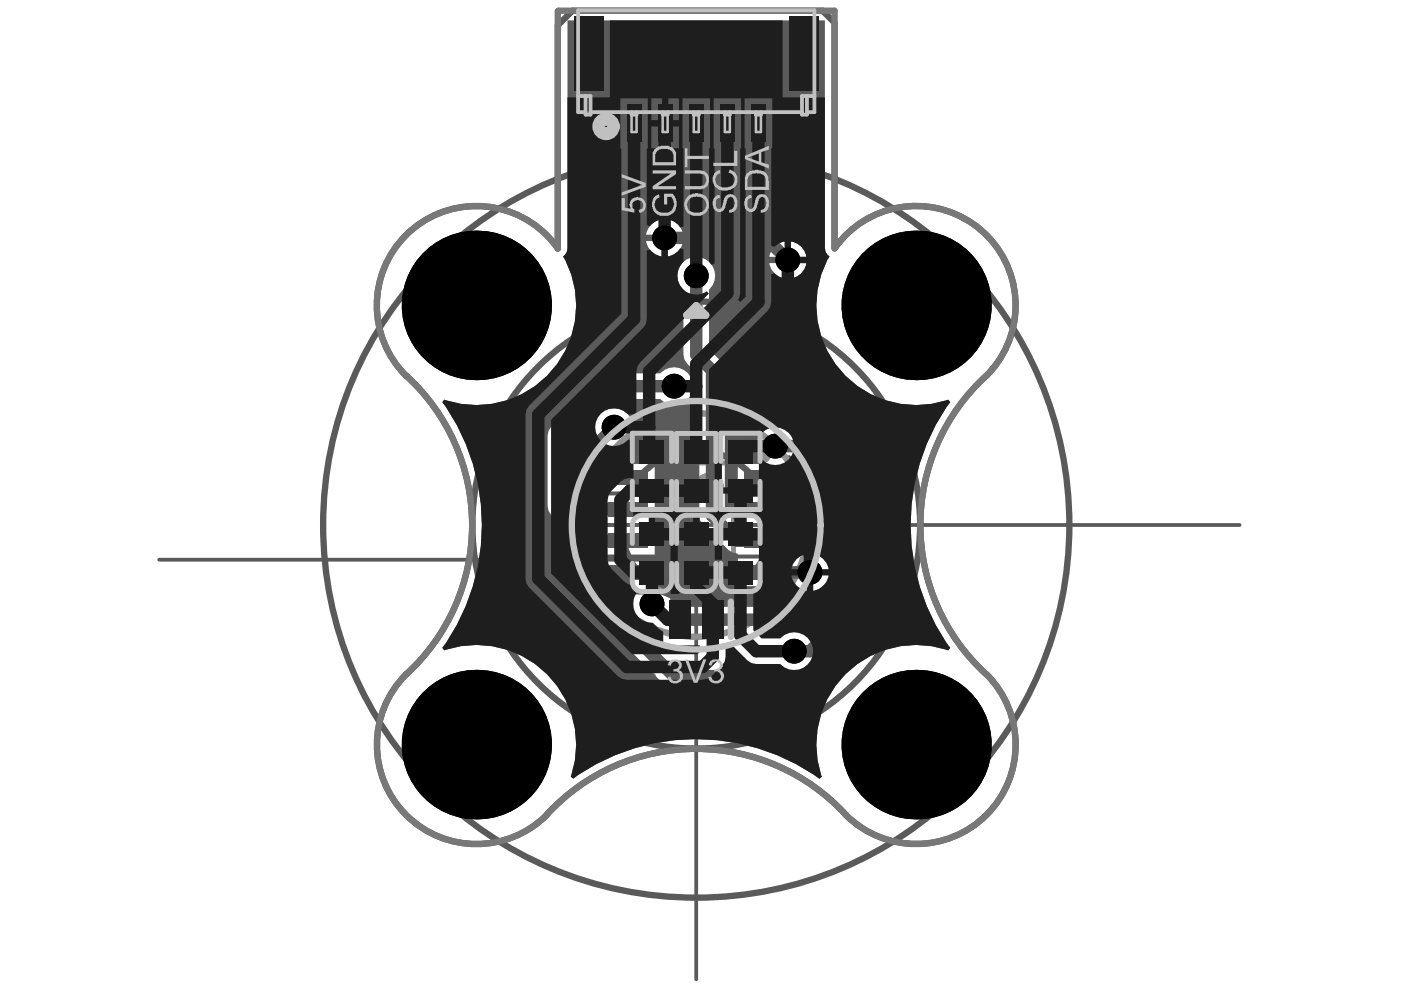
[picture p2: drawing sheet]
<svg xmlns="http://www.w3.org/2000/svg" width="297mm" height="210mm" viewBox="0 0 297 210" stroke-linecap="round" stroke-linejoin="round" font-family="sans-serif">
<g fill="none" stroke="#5a5a5a" stroke-width=".53">
<path d="M127.8 96.8h39.6v29h-39.6zM139.7 98.1h15.8v26.4h-15.8zM145 111.3h5.3M147.6 108.7v5.2"/>
<circle cx="150.5" cy="103.2" r="2.63"/>
</g>
<path d="M147.6 15.7v191.9M33.8 118.7h113.8M147.6 111.3h115.2" fill="none" stroke="#5a5a5a" stroke-width=".8"/>
<g fill="none" stroke="#5a5a5a" stroke-width="1.3">
<path d="M118.3 52.7a21.1 21.1 0 0 0-30.8-4.1 21.1 21.1 0 0 0-1.4 31M176.9 52.4v-47.6l-2.5-2.5h-53l-3.1 3.1v47.3M177 52.7a21.1 21.1 0 0 1 30.8-4.1 21.1 21.1 0 0 1 1.4 31M86.1 79.6a42.8 42.8 0 0 1 0 63.4 21.1 21.1 0 0 0 0 29.8 21.1 21.1 0 0 0 29.8 0M209.1 79.6a42.8 42.8 0 0 0 0 63.4M209.2 143a21.1 21.1 0 0 1-.1 29.8 21.1 21.1 0 0 1-29.8 0M115.9 172.8a42.9 42.9 0 0 1 63.4 0"/>
<circle cx="147.6" cy="111.3" r="15.8"/>
<circle cx="147.6" cy="111.3" r="47.4"/>
<circle cx="147.7" cy="111.3" r="79.1"/>
</g>
<path d="M86.1 79.7a21.1 21.1 0 0 1 1.3-31.1 21.1 21.1 0 0 1 30.9 4.1v-50.3l.1-.1h58.5v50.4a21.1 21.1 0 0 1 31.6-3.5 21.1 21.1 0 0 1-.7 31.7 42.8 42.8 0 0 0 1.3 62.1M86.1 79.6a42.8 42.8 0 0 1 0 63.4 21.1 21.1 0 0 0 0 29.8 21.1 21.1 0 0 0 29.8 0M147.6 158.8a42.9 42.9 0 0 1 31.7 14M147.6 158.8a42.9 42.9 0 0 0-31.7 14M209.2 143a21.1 21.1 0 0 1-.1 29.8 21.1 21.1 0 0 1-29.8 0" fill="none" stroke="#787878" stroke-width="1.3"/>
<path d="M145.6 66.8l2-2 2 2z" fill="none" stroke="#8c8c8c" stroke-width="1.6"/>
<path d="M139.7 98.1h15.8v26.4h-15.8z" fill="none" stroke="#8c8c8c" stroke-width="1.1"/>
<path d="M146.6 65.8h2" fill="none" stroke="#8c8c8c" stroke-width=".8"/>
<g fill="#8c8c8c">
<path d="M167 148.5h.7l1.6 4.4 1.6-4.4h.8l-2 5h-.6z"/>
<path d="M163.7 149.2h.1a1.66 1.66 0 0 1 2.2-.6l.4 .4 .1 .6h.1v.1l-.6 .1a.69 .69 0 0 0-.7-.8l-.3-.1a.91 .91 0 0 0-.5 1.5l.7 .1v.1l.2-.1v.7a.97 .97 0 0 0-1.2 .3 .97 .97 0 0 0 .2 1.3 .93 .93 0 0 0 .9 .2 .93 .93 0 0 0 .7-.7l.1-.2 .5 .2a1.46 1.46 0 0 1-1.8 1.3l-.8-.3v-.1a1.46 1.46 0 0 1-.4-1.9l.5-.5h.3a1.23 1.23 0 0 1-.7-1.6z"/>
<path d="M161.7 152.8h.7v.7h-.7z"/>
<path d="M151.9 148.9a1.86 1.86 0 0 1 2.8 .4l.2 .5-.7 .2v-.2a.95 .95 0 0 0-1.2-.9 .95 .95 0 0 0-.6 1.5l1 1.1a3.7 3.7 0 0 1 1.6 2h-3.4v-.6h2.4l-.9-.9a3 3 0 0 1-1.5-2.3z"/>
<path d="M144 149a1.97 1.97 0 0 1 2.1-.4l.4 .2 .4 .6v.4l-.6 .2v-.2a.69 .69 0 0 0-.7-.8 .91 .91 0 0 0-1.1 .5 .91 .91 0 0 0 .3 1.1l.8 1a3.4 3.4 0 0 1 1.5 1.7v.2h-3.4v-.6h2.6l-1.5-1.3a2.54 2.54 0 0 1-1.1-2z"/>
<path d="M140.1 148.9h.2a2 2 0 0 1 1.7-.4l.4 .3a.72 .72 0 0 1 .5 .8l.2 .2-.7 .2a.98 .98 0 0 0-1.1-1.1 .98 .98 0 0 0-.8 1.3l1.1 1.3a3.8 3.8 0 0 1 1.6 1.8v.2h-3.4v-.6h2.5l-1.4-1.3a2.12 2.12 0 0 1-1.1-2z"/>
<path d="M132.1 148.5h2.5l.6 2.7h-.7a1.12 1.12 0 0 0-1.5-.3 1.12 1.12 0 0 0-.4 1.5 .99 .99 0 0 0 1 .7 .99 .99 0 0 0 .9-.7v-.3l.7 .2a1.46 1.46 0 0 1-1.9 1.3l-.4-.1a1.88 1.88 0 0 1-1.1-1.8v-.1a1.65 1.65 0 0 1 1.5-1.4v-.1h.3v.1l.8 .2v.1l-.3-1.3h-2z"/>
<path d="M128.6 148.8a2.12 2.12 0 0 1 2.3 .1l.2 .8-.5 .1a.95 .95 0 0 0-.7-.8 .95 .95 0 0 0-1 .4 .85 .85 0 0 0 .5 1.1l.4 .1 .1-.1 .2 .7a1.02 1.02 0 0 0-1.5 .8 1.02 1.02 0 0 0 1.3 1.1l.4-.2 .3-.8 .7 .2a1.61 1.61 0 0 1-2.3 1.2 1.4 1.4 0 0 1-1.1-1.3 1.4 1.4 0 0 1 1-1.4l-.2-.2a1.01 1.01 0 0 1-.1-1.7z"/>
<path d="M168.1 8.7h1l1.4 4.3 1.5-4.3h1.1v4.9h-.7v-4.2l-1.5 4.2h-.6l-1.5-4.1v4.1h-.7z"/>
<path d="M156.5 10.4a1.71 1.71 0 0 1 1.8-.2l.4 .4v-.6h.6v3.6h-.6v-2l-.1-.1a.87 .87 0 0 0-.6-.9 .87 .87 0 0 0-1 .4v2.6h-.7v-2.9h.2z"/>
<path d="M150.7 8.8l.7 .3v.9h.4v.6h-.4v2.5l-.2 .1a.56 .56 0 0 1-.8 .6h-.4v-.7a.39 .39 0 0 0 .5 .1 .39 .39 0 0 0 .2-.5v-2.1h-.7v-.6h.7z"/>
<path d="M143.7 8.7h3.7v4.9h-3.8v-.5h3.1v-1.7h-2.8v-.6h2.8v-1.6h-3z"/>
<path d="M140 10.4l.4-.4a1.76 1.76 0 0 1 1.9 .6v-.6h.5v3.6h-.7v-1.8a.94 .94 0 0 0-.4-1.2 .94 .94 0 0 0-1.2 .2l-.1 .3v2.5h-.6v-2.9z"/>
<path d="M136 10.7a1.29 1.29 0 0 1 1.3-.7v-.1a1.89 1.89 0 0 1 1.7 2.3l-.1 .4a1.57 1.57 0 0 1-1.6 1.2 1.57 1.57 0 0 1-1.5-1.4l.7-.1v.3a.86 .86 0 0 0 .7 .7 .86 .86 0 0 0 .9-.5h.1a2.12 2.12 0 0 0-.4-2.2l-.4-.2h-.2v.2a.67 .67 0 0 0-.7 .6l-.7-.1z"/>
<path d="M121.5 10.2l.7-.3v.1h.4l.2 .6h.2v-.6h.5v3.6h-.7v-2.2a.51 .51 0 0 0-.5-.7v-.1l-.5 .1z"/>
<path d="M170.9 141.8h.8v5h-3.2v-.6h2.4z"/>
<path d="M159.3 143.2h.5l.9 2.8 .7-2.8h.7l.8 2.9 .8-2.9h.7l-1.2 3.6h-.7l-.7-2.8-.8 2.8h-.5z"/>
<path d="M156.7 143.3l.4-.1a.72 .72 0 0 1 1 .4l.1 .1v-.5h.5v3.6h-.6v-2.3a.68 .68 0 0 0-.3-.7 .68 .68 0 0 0-.8 0z"/>
<path d="M149.6 143.6a1.71 1.71 0 0 1 1.9-.3l.4 .4v-.5h.5v3.6h-.6v-1.9a.88 .88 0 0 0-.2-1 .88 .88 0 0 0-.9-.2 .51 .51 0 0 0-.5 .7l-.2 .1v2.3h-.5v-3h.1z"/>
<path d="M145.7 143.7a1.06 1.06 0 0 1 1.2-.5v-.2l.6 .2a1.67 1.67 0 0 1 1.2 1.8v.4a1.61 1.61 0 0 1-1 1.4 1.61 1.61 0 0 1-1.7-.3l-.5-.9 .6-.2a.94 .94 0 0 0 1 1 .94 .94 0 0 0 .9-1v-.2a1.21 1.21 0 0 0-1.1-1.6l-.1 .1a.67 .67 0 0 0-.7 .7l-.5-.2z"/>
<path d="M135.3 142.2a2.46 2.46 0 0 1 3 0 2.46 2.46 0 0 1 .7 3 2.12 2.12 0 0 1-2.6 1.7 1.86 1.86 0 0 1-1.6-1.6l.6-.3v.3a1.51 1.51 0 0 0 1.6 1.1 1.51 1.51 0 0 0 1.4-1.4 2.48 2.48 0 0 0-.7-2.5 1.66 1.66 0 0 0-2.1 .5v.3l-.8-.1z"/>
<path d="M131.1 143.6a1.71 1.71 0 0 1 1.9-.3l.3 .3v-1.8h.7v5h-.7v-1.9a1.03 1.03 0 0 0-1.4-1.2l-.2 .4v2.7h-.7v-2.8z"/>
<path d="M123.4 143.4l.4-.1v-.1l.6-.2 1 .4 .1 .3v-.5h.6v3.6h-.6v-2.2l-.1-.1a.79 .79 0 0 0-.4-.8 .79 .79 0 0 0-1 .1 .6 .6 0 0 0-.2 .8v2.2h-.7v-2.8z"/>
<path d="M158.5 149.2a1.02 1.02 0 0 1 1.1-.1 1.02 1.02 0 0 1 .5 1l.1 .9-.1 .3a1.29 1.29 0 0 1-1 1.8 .69 .69 0 0 1-.8-.7h-.1l-.1-1.9zM157.8 149.2l-.3 .6v1a3 3 0 0 0 .8 2.7h.3a1.41 1.41 0 0 0 2-1.2l.1-.7a3.4 3.4 0 0 0-.5-2.7 2.27 2.27 0 0 0-1.7-.4z"/>
<path d="M148.6 149.3l.2-.3a.99 .99 0 0 1 1.4 1l.1 .1v1.9l-.1 .1a.87 .87 0 0 1-.9 1 .87 .87 0 0 1-.9-1l-.1-.1v-1.9zM148 149v.2a4.3 4.3 0 0 0 .2 3.9 1.47 1.47 0 0 0 2.5-.4 4.6 4.6 0 0 0-.1-3.5 1.66 1.66 0 0 0-2.2-.6z"/>
<path d="M136.8 149.3l.1-.1a.9 .9 0 0 1 .9-.2 .9 .9 0 0 1 .6 .8v.2a3.8 3.8 0 0 1-.3 2.8 .82 .82 0 0 1-.9 .3 .82 .82 0 0 1-.6-.8l-.1-.2v-2.1zM136.2 149l-.2 1.1h-.2v.5a3.1 3.1 0 0 0 1 2.9l.4 .1a1.65 1.65 0 0 0 1.7-.9v-.2a3.7 3.7 0 0 0-.4-3.6l-.1-.1a1.11 1.11 0 0 0-1.2-.3 .72 .72 0 0 0-.8 .5z"/>
<path d="M124.8 149.4l.4-.4a1.03 1.03 0 0 1 1.4 1.2 2.93 2.93 0 0 1-.4 2.7h-.1a.8 .8 0 0 1-1.3-.6l-.1-.2v-2.1zM124.4 149v.2a4.5 4.5 0 0 0-.2 3.2l.1 .3a1.41 1.41 0 0 0 2 .8l.4-.2a5.2 5.2 0 0 0 .4-3.9l-.1-.1a1.45 1.45 0 0 0-2.2-.7z"/>
<path d="M164.8 11.9l1.6 .3 .2 .2v.3h.2l-.2 .1a.61 .61 0 0 1-.9 .4 .93 .93 0 0 1-.8-.9zM164.4 10.3v.3h-.2v2.5l-.1 .5h-.1h.8v-.4a1.76 1.76 0 0 0 2.4 .2 1.16 1.16 0 0 0-.1-1.3 1.16 1.16 0 0 0-1.1-.5l-1.2-.2a.69 .69 0 0 1 .6-.8 .83 .83 0 0 1 1.1 .1l.1 .4h.7l-.1-.1a.72 .72 0 0 0-.6-.8l-1-.3z"/>
<path d="M161 10.8a.99 .99 0 0 1 1.8 .3v.4a1.19 1.19 0 0 1-.3 1.3 1.19 1.19 0 0 1-1.2 .3 2.17 2.17 0 0 1-.3-2.3zM160.2 10v3.2a1.82 1.82 0 0 0 1.9 2.1l.1-.2a.95 .95 0 0 0 1.1-.8v-.2h-.5a.47 .47 0 0 1-.6 .5l-.1 .1a1.08 1.08 0 0 1-1.2-1.5l.1 .2a1.39 1.39 0 0 0 2.3-.8 1.84 1.84 0 0 0-.9-2.6l-.4-.1-.7 .1-.4 .4h-.2v-.4z"/>
<path d="M153 11l.2-.3a.67 .67 0 0 1 1-.1l.5 .2 .2 .7h-2.1zM152.6 10.4l-.2 .6a.99 .99 0 0 0-.2 1h2.8l-.1 .3a.99 .99 0 0 1-1.4 .9l-.7-.6h-.6a1.74 1.74 0 0 0 2.1 1.2 1.74 1.74 0 0 0 1.2-2.2 1.64 1.64 0 0 0-1.3-1.6l-.4-.1v.1h-.6z"/>
<path d="M132.9 11l.3-.3a.99 .99 0 0 1 1.4 .1l.2 .2a2.66 2.66 0 0 1-.2 2 1.14 1.14 0 0 1-1.3 .1 1.14 1.14 0 0 1-.6-1.2zM132.3 10.7v.1a2.09 2.09 0 0 0 .7 2.8 1.65 1.65 0 0 0 2.4-1.3 1.73 1.73 0 0 0-.5-2 1.73 1.73 0 0 0-2.2 0z"/>
<path d="M128.5 8.7v4.9h.5v-.4a1.36 1.36 0 0 0 1.4 .6 1.36 1.36 0 0 0 1-1.1h.1a2.47 2.47 0 0 0-.9-2.7l-.7-.1v.1h-.4l-.5 .4v-1.7zM129.1 11h.2a.9 .9 0 0 1 1.2-.4l.1 .1a1.79 1.79 0 0 1-.1 2.4h-.2a.71 .71 0 0 1-1-.3h-.2l-.1-.4z"/>
<path d="M125.1 10.8l.1-.1a1.09 1.09 0 0 1 1.8 .8h-2zM124.6 10.6l-.3 .5v.9h2.7a1.07 1.07 0 0 1-.7 1.2 1.07 1.07 0 0 1-1.3-.5v-.1h-.7a1.64 1.64 0 0 0 1.3 1.2 1.64 1.64 0 0 0 1.7-.7 1.98 1.98 0 0 0-.8-3.1 1.76 1.76 0 0 0-1.9 .6z"/>
<path d="M165.4 145l1.1 .3a.58 .58 0 0 1 .8 .5 .58 .58 0 0 1-.8 .6h-.4l-.5-.4zM164.9 143.6v.4h-.1v2.6l-.2 .2h.7l.1-.4a1.75 1.75 0 0 0 2.3 .2 1.17 1.17 0 0 0 .1-1.3 1.17 1.17 0 0 0-1.3-.5l-.5-.2a.46 .46 0 0 1-.6-.2 .46 .46 0 0 1 .2-.6l.5-.2h.5v.1h.4l.2 .5h.6v-.1a1.17 1.17 0 0 0-1.4-.9l-.2-.2-.1 .2h-.7v.1h-.2z"/>
<path d="M154 144a.99 .99 0 0 1 1.8 .2l.1 .4h-2zM153.5 143.7l-.3 .7v.8h2.7a1.04 1.04 0 0 1-.7 1.2 1.04 1.04 0 0 1-1.3-.7h-.7a1.43 1.43 0 0 0 1.8 1.2 1.38 1.38 0 0 0 1.5-1.3h.1a1.89 1.89 0 0 0-1.3-2.4l-.4-.2-.6 .2z"/>
<path d="M142.7 144l.1-.2a1.09 1.09 0 0 1 1.7 .8h-2.1h.1zM142.1 143.7l-.2 .5v1h2.6a1.07 1.07 0 0 1-.7 1.1 1.07 1.07 0 0 1-1.3-.5v-.1h-.6a1.64 1.64 0 0 0 1.3 1.2 1.64 1.64 0 0 0 1.6-.7 2.02 2.02 0 0 0-.5-2.9l-.2-.1a1.88 1.88 0 0 0-2 .5z"/>
<path d="M127.7 144.1l.2-.3a.67 .67 0 0 1 1-.1l.5 .3 .1 .6h-2zM127.3 143.6l-.4 .9v.7h2.8l-.2 .4a1.06 1.06 0 0 1-.9 .8 1.06 1.06 0 0 1-1.1-.7h-.6l.1 .1a1.48 1.48 0 0 0 1.7 1.1 1.61 1.61 0 0 0 1.5-1.7v-.2a1.64 1.64 0 0 0-1.5-1.8l-.1-.2-.7 .2z"/>
</g>
<g fill="none" stroke="#8c8c8c" stroke-width="1.3">
<circle cx="162" cy="96.8" r=".66"/>
<circle cx="147.6" cy="111.3" r="23.7"/>
</g>
<circle cx="150.3" cy="103.4" r="1.58" fill="none" stroke="#8c8c8c" stroke-width="3.2"/>
<path d="M120.3 4.3h54.6v48.4l.1 .7 .5 .7 .4 .3a21.1 21.1 0 0 0 2.1 23.9 21.1 21.1 0 0 0 23 6.4l.5 .6a44.6 44.6 0 0 0 0 52.1l-.5 .5a21.1 21.1 0 0 0-21.7 5 21.1 21.1 0 0 0-5.1 21.8l-.5 .4a44.8 44.8 0 0 0-52.2 0l-.5-.4a21.1 21.1 0 0 0-5-21.8 21.1 21.1 0 0 0-21.8-5l-.4-.5a44.6 44.6 0 0 0 0-52.1l.4-.6a21.1 21.1 0 0 0 23.1-6.4 21.1 21.1 0 0 0 2.1-23.9l.3-.3 .5-.6 .1-.8zM141.6 46.5v3.3h3.2a3.8 3.8 0 0 0-3.2-3.3zM138.1 47.6l-.7 .8-.4 1.4h3.3v-3.3l-1.4 .5zM141.6 51.1v3.3a3.8 3.8 0 0 0 3.2-3.3zM137 51.1a3.8 3.8 0 0 0 3.3 3.3v-3.3zM167.7 51.2v3.3h3.3a3.8 3.8 0 0 0-3.3-3.3zM164.2 52.3l-.6 .8-.5 1.4h3.3v-3.3l-1.4 .5zM167.7 55.8v3.2a3.8 3.8 0 0 0 3.3-3.2zM163.1 55.8a3.8 3.8 0 0 0 3.3 3.2v-3.2zM116.9 90.4l-.6 .9-.2 1v15l.2 1 .6 .9 7.4 7.4 .8 .6 1.1 .2h1.5v.2h11.1v-5.9h-11.1h-.7l-.5-.5 .3-.7 .9 .2v.2h11.1v-5.8h-9.9l-.1-.2 .3-.7h9.7v-5.8h-11.1v5l-.7 .2-.8-.8v-4.4l3.8-3.8a4 4 0 0 0 4.2-4.4 4 4 0 0 0-4.9-3.5l-.4-.6 1.5-1.5h9.6a4 4 0 0 0 5.7 .1 4 4 0 0 0 0-5.7 4 4 0 0 0-5.7 .2h-10.7l-1 .2-.9 .6zM144.8 55.6a4 4 0 0 0 .1 5.8v13.8l.2 1 .6 .9 2.6 2.6v29.6l.2 1 .6 .9 5.3 5.4 .9 .6 1.1 .2v.2h11.1v-5.9h-9.8l-.1-.1 .3-.7h9.6v-.2h5.6l2.6 2.6v5.6l-.7 .2a3.7 3.7 0 0 0-2.6-1.7v7.9a3.6 3.6 0 0 0 2.4-1.4l.7 .2v.3l-4.2 4.3h-28.6l-.5-.5a3.9 3.9 0 0 0-3.4-4.1v-5.7h-11.1v5.9h2.5v9.2l.2 1 .6 .9 9.9 9.9 .9 .6 1.1 .2h29.6l1-.2 .9-.6 13.9-14 .6-.8 .2-1.1v-21.7l-.2-1.1-.6-.9-13-13-.9-.6-1.1-.2h-6a4 4 0 0 0-5.9 0 4 4 0 0 0 .5 5.8l-.2 .7h-5.3v5.8h11.1v-.2h5.8l.6 .6-.3 .7h-6.1v-.2h-11.1v4.9l-.6 .3-2.1-2.1v-29.7l-.2-1-.6-.9-2.6-2.5v-12.7a4 4 0 0 0 .2-5.7 4 4 0 0 0-5.7-.1zM162.7 118.4v5.9h4.8v-.9l.7-.1a3.8 3.8 0 0 0 2.9 2v-7.9a3.8 3.8 0 0 0-2.9 2l-.7-.1v-.9zM156.4 118.4v2.3h4.9v-2.3zM156.4 122v2.3h4.9v-2.3z" fill="#5a5a5a"/>
<path d="M140.9 50.4h21.5l4.6 4.7M147.6 58.5v16.7l3.4 3.3v30.8l5.3 5.4h5.7M130.2 90.6l-6.7 6.7v6.7l4 4h5.7M142.9 81.9h-13.6l-10.5 10.4v15l7.4 7.4h7M164.4 94.6h8.9l13.1 13.1v21.7l-13.9 14h-29.6l-10-9.9v-11.9l.3-.3M162 108h12.3l4.1 4.1v13.3l-6 6h-30.8l-3.4-3.4M162 101.3h12.4l8 8v18.1l-10.7 10.7h-3.3M162 121.3h9.7" fill="none" stroke="#5a5a5a" stroke-width="2.6"/>
<g fill="#000">
<circle cx="140.9" cy="50.4" r="2.64"/>
<circle cx="147.6" cy="58.5" r="2.64"/>
<circle cx="167" cy="55.1" r="2.64"/>
<circle cx="101" cy="64.8" r="15.8"/>
<circle cx="194.2" cy="64.8" r="15.8"/>
<circle cx="130.2" cy="90.6" r="2.64"/>
<circle cx="142.9" cy="81.9" r="2.64"/>
<circle cx="164.4" cy="94.6" r="2.64"/>
<circle cx="138.2" cy="128" r="2.64"/>
<circle cx="168.4" cy="138.1" r="2.64"/>
<circle cx="171.7" cy="121.3" r="2.64"/>
<circle cx="101" cy="157.9" r="15.8"/>
<circle cx="194.2" cy="157.9" r="15.8"/>
</g>
<g fill="#5a5a5a">
<path d="M129 119.8h8.5v3.1h-8.5z" fill-rule="evenodd"/>
<path d="M129 106.4h8.5v3.1h-8.5z" fill-rule="evenodd"/>
<path d="M157.8 119.8h8.4v3.1h-8.4z" fill-rule="evenodd"/>
<path d="M157.8 106.4h8.4v3.1h-8.4z" fill-rule="evenodd"/>
<path d="M129 113.1h8.5v3.1h-8.5z" fill-rule="evenodd"/>
<path d="M129 99.7h8.5v3.2h-8.5z" fill-rule="evenodd"/>
<path d="M157.8 113.1h8.4v3.1h-8.4z" fill-rule="evenodd"/>
<path d="M157.8 99.7h8.4v3.2h-8.4z" fill-rule="evenodd"/>
</g>
<path d="M129.3 4.3h36.6v16.3h9v32.1l.1 .7 .5 .7 .4 .3a21.1 21.1 0 0 0 2.1 23.9 21.1 21.1 0 0 0 23 6.4l.5 .6a44.6 44.6 0 0 0 0 52.1l-.5 .5a21.1 21.1 0 0 0-21.7 5 21.1 21.1 0 0 0-5.1 21.8l-.5 .4a44.8 44.8 0 0 0-52.2 0l-.5-.4a21.1 21.1 0 0 0-5-21.8 21.1 21.1 0 0 0-21.8-5l-.4-.5a44.6 44.6 0 0 0 0-52.1l.4-.6a21.1 21.1 0 0 0 23.1-6.4 21.1 21.1 0 0 0 2.1-23.9l.3-.3 .5-.6 .1-.8v-32.1h9zM141.7 20.9v4.6h2.2v-4.6zM138.1 20.9v4.6h2.3v-4.6zM141.7 26.8v4.6h2.2v-4.6zM138.1 26.8v4.6h2.3v-4.6zM167.7 51.2v3.3h3.3a3.8 3.8 0 0 0-3.3-3.3zM167.7 55.8v3.2a3.8 3.8 0 0 0 3.3-3.2zM131.5 20.9v10.5h.2v35.1l-19.5 19.5-.6 .9-.2 1v34.8l.2 1 .6 .9 18.8 18.7 .8 .6 1.1 .2h16.1l1-.2 .9-.6 2.1-2.1 .6-.9 .2-1v-2.5l1.6 .2 3 3 .9 .6 1 .2h5.1a4 4 0 0 0 5.8 .1 4 4 0 0 0 0-5.7 4 4 0 0 0-5.8 .2h-3.9l-1.8-1.8v-8.4h1.2v-11.3h-7.8v4.8h-1.6v-4.8h-7.8v11.3l.7 .1-.4 .6h-1.7l-.1-.7v-11.3h-4v-.6h-.6v-3.8h-3.3v-.7v-1h7.9v-1.1h1.5v1.1h7.8v-15.7h-1.2v-13.8l12.4-12.4 .6-.8 .2-1.1v-5.8l.7-.3a3.7 3.7 0 0 0 2.2 1.1v-7.8a3.7 3.7 0 0 0-2.2 1.1l-.7-.2v-20.7h.2v-10.5h-5.8v10.5h.2v31.5l-1.1 1.1-.5-.4 .2-.4 .2-1v-30.8h.2v-10.5h-5.8v10.5h.2v24.5l-.7 .2-.5-.6v-24.1h.2v-10.5h-5.8v10.5h.2v16.6l-.7 .2a3.7 3.7 0 0 0-2.6-1.7v7.9a3.7 3.7 0 0 0 2.6-1.8l.7 .3v2.6a4 4 0 0 0-.4 5.5 4 4 0 0 0 5.4 .8l.4 .5-14.6 14.5-.6 .9-.2 1v9.2h-1.8a4 4 0 0 0-5.7-.2 4 4 0 0 0 0 5.7 4 4 0 0 0 5.7-.1h1.2v8l-1.8 .2-.9 .6-2 2-.6 .9-.2 1v12.7l.2 1 .6 .9 2.7 2.7 .9 .6 1.1 .2v1.1h.3l.3 .6a4 4 0 0 0-.2 4.2 4 4 0 0 0 3.7 2l1.3 1.3 .9 .6v2.9h7.8v1.3l-.6 .6h-13.8l-17.2-17.1v-32.6l19.5-19.5 .6-.8 .2-1.1v-14.5l.7-.2a3.6 3.6 0 0 0 2.5 1.5v-7.9a3.6 3.6 0 0 0-2.5 1.5l-.7-.3v-16.3h.3v-10.5zM153.1 92.1v11.2h7.8v-5.6l.7-.2a4 4 0 0 0 5.7-.1 4 4 0 0 0-.2-5.7 4 4 0 0 0-5.7 .2h-3.1l-1.1 .2zM157.7 104.7v3.1h3.2v-3.1zM153.1 104.7v3.1h3.2v-3.1zM157.7 109.5v3.1h3.2v-3.1zM148.3 109.5v3.1h3.2v-3.1zM153.1 109.5v3.1h3.2v-3.1zM143.7 109.5v3.1h3.2v-3.1zM138.9 109.5v3.1h3.3v-3.1zM172.4 117.4v3.3h3.3a3.8 3.8 0 0 0-3.3-3.3zM168.9 118.5l-.6 .8-.5 1.4h3.3v-3.3l-1.4 .5zM172.4 122v3.3a3.8 3.8 0 0 0 3.3-3.3zM167.8 122a3.8 3.8 0 0 0 3.3 3.3v-3.3z" fill="#1e1e1e"/>
<g fill="none" stroke="#1e1e1e" stroke-width="2.6">
<path d="M134.4 26.1v41.5M141 26.1l-.1 24.3M154.2 26.1v36.1M160.8 26.1v37.9M167 55.1v30.1l5.4 5.4v8.7M114.1 87.9v34.8M130.2 90.6h7.4M137.6 95.3l.6 .6M164.4 94.6h-6.1l-1.3 1.3M133.5 104l-2 2v12.7l2.8 2.7h3.9M157 104h.1M157 104v9.3"/>
<path d="M171.7 117.3v4M138.2 128l3.4 3.4h2.7M147.6 121.4h9.4v13.3M151.1 128v11.3l-2.1 2.1M160.3 138.1h8.1"/>
</g>
<circle cx="147.6" cy="26.1" r="1.32" fill="#1e1e1e"/>
<path d="M147.6 26.1v32.4M134.4 67.6l-20.3 20.3M154.2 62.2l-16.6 16.5v16.6M160.8 64l-13.2 13.2v18.7M142.9 81.9h4.7M172.4 99.3l-4.7 4.7h-10.7M133.5 104h14.1M138.2 113.3h29.5l4 4M114.1 122.7l18.8 18.7h16.1M138.2 121.4v6.6M147.6 121.4v3.1l3.5 3.5M157 134.7l3.3 3.4" fill="none" stroke="#1e1e1e" stroke-width="2.6"/>
<g fill="#000">
<circle cx="140.9" cy="50.4" r="2.64"/>
<circle cx="147.6" cy="58.5" r="2.64"/>
<circle cx="167" cy="55.1" r="2.64"/>
<circle cx="101" cy="64.8" r="15.8"/>
<circle cx="194.2" cy="64.8" r="15.8"/>
<circle cx="130.2" cy="90.6" r="2.64"/>
<circle cx="142.9" cy="81.9" r="2.64"/>
<circle cx="164.4" cy="94.6" r="2.64"/>
<circle cx="138.2" cy="128" r="2.64"/>
<circle cx="168.4" cy="138.1" r="2.64"/>
<circle cx="171.7" cy="121.3" r="2.64"/>
<circle cx="101" cy="157.9" r="15.8"/>
<circle cx="194.2" cy="157.9" r="15.8"/>
</g>
<g fill="#1e1e1e">
<path d="M132.9 22.2h3.1v7.9h-3.1z" fill-rule="evenodd"/>
<path d="M141.9 127.3h4.7v8.2h-4.7z" fill-rule="evenodd"/>
<path d="M139.4 22.2h3.2v7.9h-3.2z" fill-rule="evenodd"/>
<path d="M152.6 22.2h3.2v7.9h-3.2z" fill-rule="evenodd"/>
<path d="M135.6 118.9h5.2v4.9h-5.2z" fill-rule="evenodd"/>
<path d="M135.6 93.4h5.2v4.9h-5.2z" fill-rule="evenodd"/>
<path d="M145 118.9h5.2v4.9h-5.2z" fill-rule="evenodd"/>
<path d="M154.4 118.9h5.2v4.9h-5.2z" fill-rule="evenodd"/>
<path d="M154.4 93.4h5.2v4.9h-5.2z" fill-rule="evenodd"/>
<path d="M145 93.5h5.2v4.9h-5.2z" fill-rule="evenodd"/>
<path d="M135.6 110.8h5.2v4.9h-5.2z" fill-rule="evenodd"/>
<path d="M135.6 101.5h5.2v4.9h-5.2z" fill-rule="evenodd"/>
<path d="M145 110.8h5.2v4.9h-5.2z" fill-rule="evenodd"/>
<path d="M154.4 110.8h5.2v4.9h-5.2z" fill-rule="evenodd"/>
<path d="M154.4 101.5h5.2v4.9h-5.2z" fill-rule="evenodd"/>
<path d="M145 101.6h5.2v4.9h-5.2z" fill-rule="evenodd"/>
<path d="M148.8 127.3h4.6v8.2h-4.6z" fill-rule="evenodd"/>
<path d="M146 22.2h3.2v7.9h-3.2z" fill-rule="evenodd"/>
<path d="M159.2 22.2h3.2v7.9h-3.2z" fill-rule="evenodd"/>
<path d="M121.6 3.5h6.4v15.8h-6.4z" fill-rule="evenodd"/>
<path d="M167.3 3.5h6.3v15.8h-6.3z" fill-rule="evenodd"/>
</g>
<path d="M122.6 20.4h2.6v3.9h-1.1v-3.9M124.1 23.8h-1.5v-21.6h50.1v21.6h-1.6M125.2 23.8h44.8M133.9 23.8v.5h1.1v-.5M140.5 23.8v.5h1.1v-.5M147.1 23.8v.5h1v-.5M153.7 23.8v.5h1v-.5M160.3 23.8v.5h1v-.5M171.1 20.4v3.9h-1.1v-3.9h2.7M146.6 65.8h2" fill="none" stroke="#c0c0c0" stroke-width=".8"/>
<g fill="none" stroke="#c0c0c0" stroke-width="1.1">
<path d="M134.1 97.8v-5.9h8.3v5.9M143.4 97.9v-6h8.4v6M152.8 97.8v-5.9h8.4v5.9M134.1 102v6h8.3v-6M134.1 111.4v3.8M134.1 119.4v3.9M136.2 109.2h4.1M142.4 111.4v3.8M142.4 119.4v3.9M143.4 102.1v6h8.4v-6M143.5 111.4v3.8M143.5 119.4v3.9"/>
<path d="M145.6 109.2h4.1M151.8 111.4v3.8M151.8 119.4v3.9M152.8 102v6h8.4v-6M152.8 111.4v3.8M152.8 119.4v3.9M154.9 109.2h4.2M161.2 111.4v3.8M161.2 119.4v3.9M136.2 125.4h4.1M145.6 125.4h4.1M154.9 125.4h4.2"/>
</g>
<path d="M133.9 24.3v3.7h1.1v-3.7M140.5 24.3v3.7h1.1v-3.7M147.1 24.3v3.7h1v-3.7M153.7 24.3v3.7h1v-3.7M160.3 24.3v3.7h1v-3.7" fill="none" stroke="#c0c0c0" stroke-width=".54"/>
<path d="M154.9 127.6v7.5" fill="none" stroke="#c0c0c0" stroke-width="1.3"/>
<path d="M145.6 66.8l2-2 2 2z" fill="none" stroke="#c0c0c0" stroke-width="1.6"/>
<g fill="#c0c0c0">
<path d="M131.8 42h.7v2l1.3 .3h-.1l-.1-.4a1.71 1.71 0 0 1 .6-1.9l.6-.1a1.72 1.72 0 0 1 1.9 .7 1.72 1.72 0 0 1-.2 2.1v.1h-.3l-.2 .3h-.4l-.2-.5 .2-.2a.92 .92 0 0 0 .8-.6 .92 .92 0 0 0-.3-1 1.14 1.14 0 0 0-1.7-.1 1.14 1.14 0 0 0 .1 1.7v.7l-2.7-.5z"/>
<path d="M131.8 36.9l5.1 1.9v.8l-5.1 1.9v-.7l4.4-1.6-4.4-1.6z"/>
<path d="M138.5 42l.5-.5 .7-.3 .1 .7-.4 .1a1.74 1.74 0 0 0-.5 2.1 1.74 1.74 0 0 0 1.9 1h.1a1.79 1.79 0 0 0 1.9-2.4l-.4-1h-.9v1.6h-.7v-2.2h1.9a3.5 3.5 0 0 1 .6 3.1 2.34 2.34 0 0 1-2.6 1.6 2.27 2.27 0 0 1-2.5-2.3v-.7z"/>
<path d="M138.4 36.1h4.9v.8l-3.9 2.6h3.9v.6h-4.9v-.6l3.9-2.7h-3.9z"/>
<path d="M151.2 42.1l1-.8h.4l.1 .6a1.29 1.29 0 0 0-.9 1.7 .67 .67 0 0 0 .6 .7 .67 .67 0 0 0 .7-.7l.3-.7a1.87 1.87 0 0 1 1.5-1.8l.2 .1a.72 .72 0 0 1 .8 .5l.2 .2a2.18 2.18 0 0 1-1 3.2h-.5v-.5l.3-.2a1.33 1.33 0 0 0 .8-1.9l-.3-.6h-.3v-.2h-.4v.2a.51 .51 0 0 0-.5 .6l-.2 .2a2.99 2.99 0 0 1-.9 2.1 1.47 1.47 0 0 1-2-1.5z"/>
<path d="M151.4 36.8l.8-.7 .4-.1 .1 .7a1.65 1.65 0 0 0-.8 2.4 2.8 2.8 0 0 0 3.5 .1 1.61 1.61 0 0 0-.1-2.3l-.4-.1v-.1h-.5l.3-.7a2.23 2.23 0 0 1 1.7 2.1 2.23 2.23 0 0 1-1.5 2.2 3.3 3.3 0 0 1-3.3-.7 2.46 2.46 0 0 1-.2-2.7z"/>
<path d="M151.2 34.5h4.5v-2.5h.6v3.2h-5.1z"/>
<path d="M157.9 42.1l1-.8h.4l.1 .6a1.29 1.29 0 0 0-.9 1.7 .67 .67 0 0 0 .6 .7 .67 .67 0 0 0 .7-.7l.3-.7a1.87 1.87 0 0 1 1.4-1.8l.3 .1a.72 .72 0 0 1 .8 .5l.2 .2a2.18 2.18 0 0 1-1 3.2h-.5v-.5l.2-.2a1.33 1.33 0 0 0 .9-1.9l-.3-.6h-.3v-.2h-.4v.2a.51 .51 0 0 0-.5 .6l-.2 .2a2.99 2.99 0 0 1-.9 2.1 1.47 1.47 0 0 1-2-1.5z"/>
<path d="M145.2 36.1h3.2a1.94 1.94 0 0 1 1.9 2.6l-.3 .8-.6 .5-.7 .1h-3.5v-.6h3.4l.5-.2a1.57 1.57 0 0 0 .4-2.1l-.9-.4h-3.4z"/>
<path d="M145.2 31.4h.5v1.6h4.6v.7h-4.6v1.8h-.5z"/>
<path d="M141.7 140.5a1.79 1.79 0 0 1 2.6-.3 1.19 1.19 0 0 1-.4 1.9h.1a1.42 1.42 0 0 1 .3 2.4l-.2 .1a1.74 1.74 0 0 1-2.5-.6v-.4l.5-.2a1.03 1.03 0 0 0 1.2 1 1.03 1.03 0 0 0 .9-1.2 1.03 1.03 0 0 0-1.3-.8l-.1 .1v-.7a.85 .85 0 0 0 1-.4 .85 .85 0 0 0-.2-1.1l-.4-.1h-.3v.1a.68 .68 0 0 0-.6 .8l-.7-.1z"/>
<path d="M145.2 139.8h.7l1.6 4.4 1.6-4.4h.7l-1.9 5h-.8z"/>
<path d="M150.6 140.2a2.11 2.11 0 0 1 2-.3 1.14 1.14 0 0 1 .1 2.1l-.1 .1 .5 .3a1.4 1.4 0 0 1-.4 2.2 1.58 1.58 0 0 1-2.4-.6l-.1-.4 .6-.2v.3a1.04 1.04 0 0 0 1.3 .7 1.04 1.04 0 0 0 .7-1.3 1.04 1.04 0 0 0-1.2-.7l-.2 .1 .1-.7v.2l.3-.2a.8 .8 0 0 0 .8-1.1 .8 .8 0 0 0-1.4-.2h-.1l-.3 .6-.5-.1z"/>
<path d="M139.3 32l-.3 .6h-.1v1.8h3.9v-1.6a1.72 1.72 0 0 0-1.7-1.2h-1zM138.8 31.6a3.7 3.7 0 0 1 4-.2l.3 .6h.1v.2h.1v2.9h-4.9v-2.9z"/>
<path d="M158.7 37.3l-.2 .7v1.6h3.9v-1.2a1.45 1.45 0 0 0-1.8-1.6l-.3-.1-.1 .1a1 1 0 0 0-1.1 .3zM158.2 36.9l.4-.2a2.49 2.49 0 0 1 2.4-.6h.4v.2a1.63 1.63 0 0 1 1.5 2l.1 .1v1.9h-5.1v-2.8h.2z"/>
<path d="M158.5 33.4l.8 .2 1.6 .7v-1.8zM157.9 33l5.1-2.1v.8l-1.6 .5v2.2l1.6 .5v.8l-5.1-2z"/>
<path d="M145.9 42.5l-.2 .4a1.69 1.69 0 0 0 1.9 2.2h.2a1.67 1.67 0 0 0 2-1.8v-.2a1.64 1.64 0 0 0-1.6-1.4 2.35 2.35 0 0 0-2.3 .8zM145.5 42a3.1 3.1 0 0 1 3.7-.7 2.42 2.42 0 0 1 1.1 2.5 2.42 2.42 0 0 1-1.9 2 2.94 2.94 0 0 1-3.1-1.2 2.56 2.56 0 0 1 .2-2.6z"/>
</g>
<path d="M136.2 109.2a2.11 2.11 0 0 0-2.1 2.2M140.3 109.2a2.11 2.11 0 0 1 2.1 2.2M145.6 109.2a2.11 2.11 0 0 0-2.1 2.2M149.7 109.2a2.11 2.11 0 0 1 2.1 2.2M154.9 109.2a2.11 2.11 0 0 0-2.1 2.2M159.1 109.2a2.11 2.11 0 0 1 2.1 2.2M134.1 123.3a2.11 2.11 0 0 0 2.1 2.1M142.4 123.3a2.11 2.11 0 0 1-2.1 2.1M143.5 123.3a2.11 2.11 0 0 0 2.1 2.1M151.8 123.3a2.11 2.11 0 0 1-2.1 2.1M152.8 123.3a2.11 2.11 0 0 0 2.1 2.1M161.2 123.3a2.11 2.11 0 0 1-2.1 2.1" fill="none" stroke="#c0c0c0" stroke-width="1.1"/>
<circle cx="128.5" cy="26.8" r="1.58" fill="none" stroke="#c0c0c0" stroke-width="2.6"/>
<circle cx="147.6" cy="111.4" r="26.4" fill="none" stroke="#c0c0c0" stroke-width="1.3"/>
</svg>
